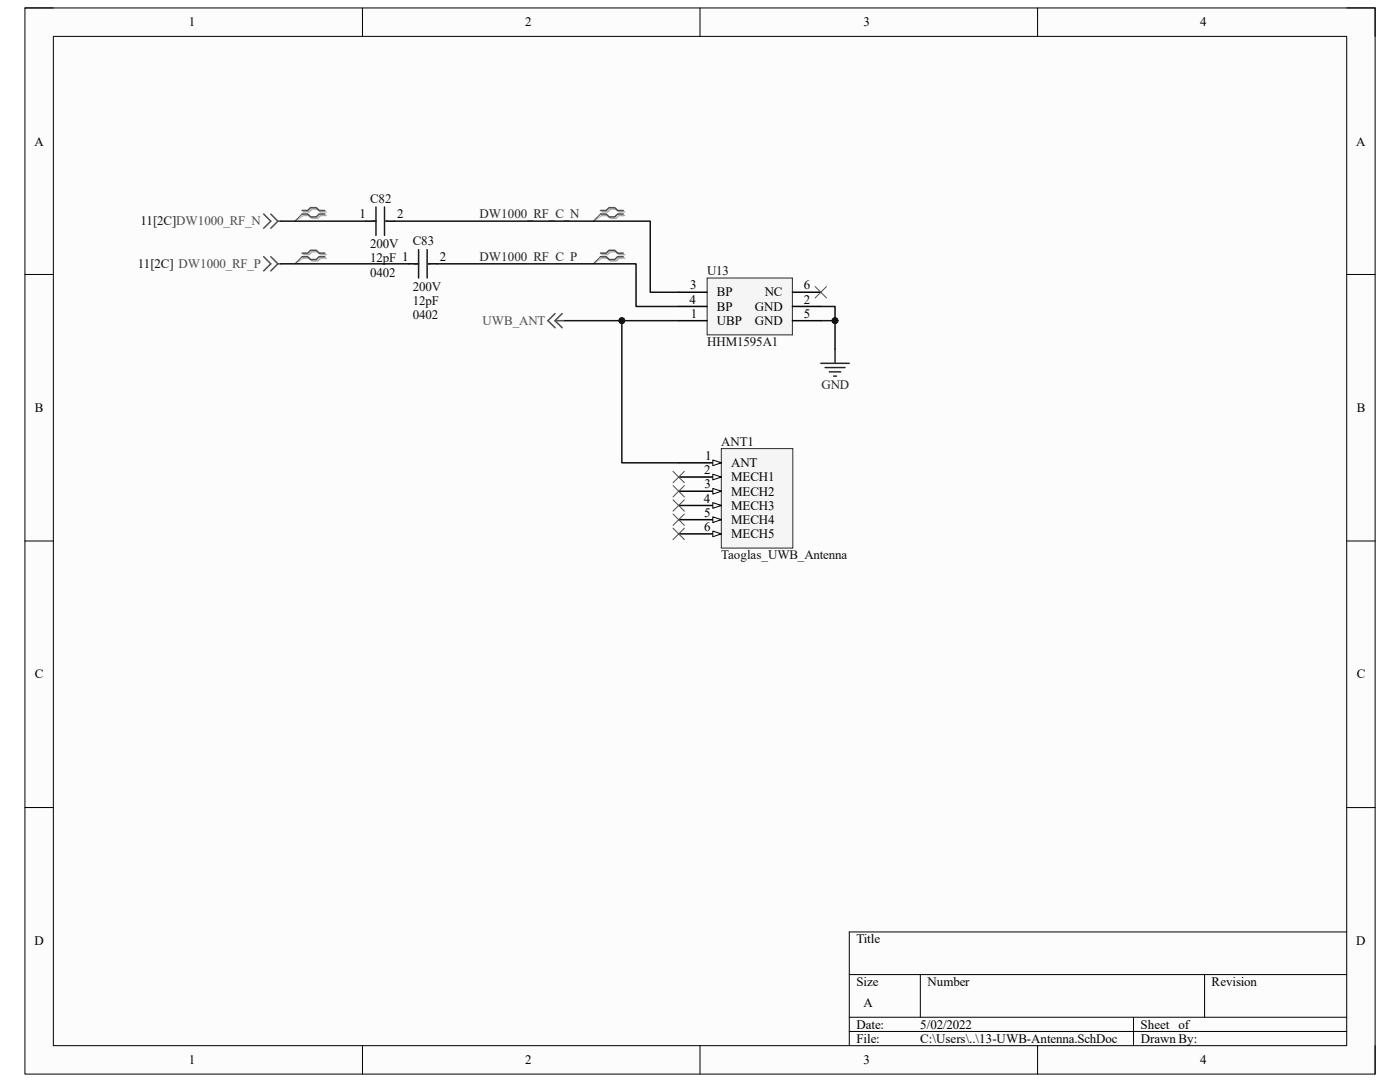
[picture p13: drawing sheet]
<svg xmlns="http://www.w3.org/2000/svg" width="279mm" height="216mm" viewBox="0 0 279 216" stroke-linecap="round" stroke-linejoin="round" font-family="sans-serif">
<defs><g id="words">
<g font-size="2.6">
<text x="37.7" y="5.2">1</text>
<text x="104.8" y="5.2">2</text>
<text x="172.3" y="5.2">3</text>
<text x="239.5" y="5.2">4</text>
<text x="6.9" y="29">A</text>
<text x="270.7" y="29">A</text>
<text x="71.8" y="43.6">1</text>
<text x="79.2" y="43.6">2</text>
<text x="87.8" y="52.1">2</text>
<text x="137.8" y="57.7">3</text>
<text x="143.1" y="59.1">BP</text>
<text x="152.7" y="59.1">NC</text>
<text x="160.4" y="57.7">6</text>
<text x="137.6" y="60.6">4</text>
<text x="137.9" y="63.4">1</text>
<text x="143.1" y="64.8">UBP</text>
<text x="143.1" y="62">BP</text>
<text x="150.7" y="64.8">GND</text>
<text x="150.7" y="62">GND</text>
<text x="160.4" y="63.4">5</text>
<text x="160.4" y="60.6">2</text>
<text x="7" y="82.2">B</text>
<text x="270.8" y="82.2">B</text>
<text x="140.5" y="94.6">2</text>
<text x="140.7" y="91.8">1</text>
<text x="145.9" y="93.2">ANT</text>
<text x="140.5" y="100.3">4</text>
<text x="140.6" y="97.5">3</text>
<text x="145.9" y="96.1">MECH1</text>
<text x="145.9" y="98.9">MECH2</text>
<text x="145.9" y="101.7">MECH3</text>
<text x="140.5" y="106">6</text>
<text x="140.5" y="103.1">5</text>
<text x="145.9" y="104.6">MECH4</text>
<text x="145.9" y="107.4">MECH5</text>
<text x="7" y="135.4">C</text>
<text x="270.8" y="135.4">C</text>
<text x="6.9" y="188.6">D</text>
<text x="170.9" y="188.2">Title</text>
<text x="270.7" y="188.6">D</text>
<text x="170.9" y="196.7">Size</text>
<text x="185.1" y="196.7">Number</text>
<text x="241.8" y="196.7">Revision</text>
<text x="172.3" y="201">A</text>
<text x="170.9" y="205.2">Date:</text>
<text x="170.9" y="208.1">File:</text>
<text x="183.6" y="205.2">5/02/2022</text>
<text x="183.7" y="208.1">C:\Users\..\13-UWB-Antenna.SchDoc</text>
<text x="227.6" y="205.2">Sheet of</text>
<text x="227.7" y="208.1">Drawn By:</text>
<text x="37.7" y="212.3">1</text>
<text x="104.8" y="212.3">2</text>
<text x="172.3" y="212.3">3</text>
<text x="239.5" y="212.3">4</text>
</g>
<g font-size="2.6" fill="#0e0e0e">
<text x="73.9" y="40.4">C82</text>
<text x="28" y="45">11[2C]DW1000_RF_N</text>
<text x="27.5" y="53.5">11[2C] DW1000_RF_P</text>
<text x="73.9" y="49.5">200V</text>
<text x="73.9" y="52.4">12pF 1</text>
<text x="82.4" y="48.9">C83</text>
<text x="73.9" y="55.2">0402</text>
<text x="82.4" y="58">200V</text>
<text x="141.1" y="54.9">U13</text>
<text x="82.4" y="60.9">12pF</text>
<text x="82.4" y="63.7">0402</text>
<text x="141.1" y="69.1">HHM1595A1</text>
<text x="143.9" y="88.9">ANT1</text>
<text x="143.9" y="111.6">Taoglas_UWB_Antenna</text>
</g>
<g font-size="2.6" fill="#262626">
<text x="95.7" y="43.6">DW1000_RF_C_N</text>
<text x="95.7" y="52.1">DW1000_RF_C_P</text>
<text x="163.9" y="77.6">GND</text>
</g>
<text font-size="2.6" fill="#4c4c4c" x="96.3" y="64.8">UWB_ANT</text>
</g></defs>
<path d="M5 1.6h269.4v212.7h-269.4z" fill-rule="evenodd" fill="#fcfcfc"/>
<path d="M5 1.6h269.4v212.7h-269.4z" fill="none" stroke="#000" stroke-width=".2"/>
<path d="M10.6 7.3h258.2v201.4h-258.2z" fill-rule="evenodd" fill="#fcfcfc"/>
<g fill="none" stroke="#000" stroke-width=".2">
<path d="M5 1.6h5.6M10.6 7.3h258.2v201.4h-258.2zM72.3 1.6v5.7M139.7 1.6v5.7M207.1 1.6v5.7M268.8 1.6h5.6v5.7M5 54.8h5.6M268.8 54.8h5.6M5 107.9h5.6M268.8 107.9h5.6M5 161.1h5.6M268.8 161.1h5.6"/>
<path d="M169.5 194.5h99.3M183.7 194.5v8.5M240.4 194.5v8.5M268.8 186h-99.3v22.7M72.3 208.7v5.6M139.7 208.7v5.6M169.5 203h99.3M169.5 205.8h99.3M207.1 208.7v5.6M226.2 203v5.7M274.4 208.7v5.6"/>
</g>
<path d="M141.1 55.5h17v11.3h-17z" fill-rule="evenodd" fill="#f5f5f5"/>
<path d="M141.1 55.5h17v11.3h-17z" fill="none" stroke="#262626" stroke-width=".2"/>
<path d="M73 44.1h2M77 44.1h1.7M81.6 52.6h1.9M85.5 52.6h1.7M135.4 58.3h5.7M158.1 58.3h5.7M135.4 64h5.7M135.4 61.2h5.7M158.1 64h5.7M158.1 61.2h5.7" fill="none" stroke="#000" stroke-width=".3"/>
<path d="M163.8 72.5h5.7M164.7 73.3h3.9M165.5 74.2h2.3M166.4 75.1h.5M166.7 69.7v2.8" fill="none" stroke="#262626" stroke-width=".3"/>
<path d="M52.6 42.7l1.4 1.4-1.4 1.5M52.6 51.2l1.4 1.4-1.4 1.5M54 42.7l1.5 1.4M54 51.2l1.5 1.4M55.5 44.1l-1.5 1.5M55.5 44.1h.5M55.5 52.6l-1.5 1.5M55.5 52.6h.5M110.8 64l1.4 1.4M110.8 62.6l-1.4 1.4 1.4 1.4M110.8 64h2M112.2 62.6l-1.4 1.4" fill="none" stroke="#4c4c4c" stroke-width=".3"/>
<path d="M74.2 44.1h.8M75 41.3v5.7M76.7 41.3v5.7M77 44.1h.3M82.7 52.6h.8M83.5 49.8v5.7M85.2 49.8v5.7M85.5 52.6h.3" fill="none" stroke="#1c1c1c" stroke-width=".3"/>
<path d="M144 89.5h14.2v19.9h-14.2z" fill-rule="evenodd" fill="#f5f5f5"/>
<path d="M144 89.5h14.2v19.9h-14.2z" fill="none" stroke="#262626" stroke-width=".2"/>
<path d="M135.4 92.4h8.6" fill="none" stroke="#000" stroke-width=".3"/>
<path d="M142.3 91.8l1.7 .6-1.7 .5z" fill="#fbfbfb"/>
<path d="M142.3 91.8l1.7 .6-1.7 .5z" fill="none" stroke="#000" stroke-width=".2"/>
<path d="M135.4 95.2h8.6" fill="none" stroke="#000" stroke-width=".3"/>
<path d="M142.3 94.6l1.7 .6-1.7 .6z" fill="#fbfbfb"/>
<path d="M142.3 94.6l1.7 .6-1.7 .6z" fill="none" stroke="#000" stroke-width=".2"/>
<path d="M135.4 98h8.6" fill="none" stroke="#000" stroke-width=".3"/>
<path d="M142.3 97.5l1.7 .5-1.7 .6z" fill="#fbfbfb"/>
<path d="M142.3 97.5l1.7 .5-1.7 .6z" fill="none" stroke="#000" stroke-width=".2"/>
<path d="M135.4 100.9h8.6" fill="none" stroke="#000" stroke-width=".3"/>
<path d="M142.3 100.3l1.7 .6-1.7 .5z" fill="#fbfbfb"/>
<path d="M142.3 100.3l1.7 .6-1.7 .5z" fill="none" stroke="#000" stroke-width=".2"/>
<path d="M135.4 103.7h8.6" fill="none" stroke="#000" stroke-width=".3"/>
<path d="M142.3 103.1l1.7 .6-1.7 .6z" fill="#fbfbfb"/>
<path d="M142.3 103.1l1.7 .6-1.7 .6z" fill="none" stroke="#000" stroke-width=".2"/>
<path d="M135.4 106.5h8.6" fill="none" stroke="#000" stroke-width=".3"/>
<path d="M142.3 106l1.7 .5-1.7 .6z" fill="#fbfbfb"/>
<path d="M142.3 106l1.7 .5-1.7 .6z" fill="none" stroke="#000" stroke-width=".2"/>
<g fill="none" stroke="#4c4c4c" stroke-width=".2">
<path d="M60.3 51.2l-1.4 1.4M60.3 42.7l-1.4 1.4M119.8 42.7l-1.4 1.4M119.8 51.2l-1.4 1.4M162.7 57.2l2.2 2.3M164.9 57.2l-2.2 2.3M134.3 94.1l2.3 2.2M134.3 96.9l2.3 2.3M134.3 99.7l2.3 2.3M136.6 94.1l-2.3 2.2M136.6 96.9l-2.3 2.3M136.6 99.7l-2.3 2.3"/>
<path d="M134.3 102.6l2.3 2.2M134.3 105.4l2.3 2.3M136.6 102.6l-2.3 2.2M136.6 105.4l-2.3 2.3"/>
</g>
<path d="M60.6 50.8h1.1l.6-.6h1.1l.6 .6h1.1M60.6 51.5h1.1l.6 .6h1.1l.6-.6h1.1M60.6 42.3h1.1l.6-.6h1.1l.6 .6h1.1M60.6 43h1.1l.6 .6h1.1l.6-.6h1.1M120.1 42.3h1.2l.5-.6h1.2l.5 .6h1.2M120.1 43h1.2l.5 .6h1.2l.5-.6h1.2M120.1 50.8h1.2l.5-.6h1.2l.5 .6h1.2M120.1 51.5h1.2l.5 .6h1.2l.5-.6h1.2" fill="none" stroke="#aeaeae" stroke-width=".3"/>
<path d="M60.6 51.5l-1.7 1.1M60.6 43l-1.7 1.1M120.1 43l-1.7 1.1M120.1 51.5l-1.7 1.1" fill="none" stroke="#aeaeae" stroke-width=".2"/>
<path d="M60.3 50.5h1.1l.6-.6h1.1l.6 .6h1.1M60.3 51.2h1.1l.6 .6h1.1l.6-.6h1.1M60.3 42h1.1l.6-.6h1.1l.6 .6h1.1M60.3 42.7h1.1l.6 .6h1.1l.6-.6h1.1M119.8 42h1.2l.5-.6h1.2l.6 .6h1.1M119.8 42.7h1.2l.5 .6h1.2l.6-.6h1.1M119.8 50.5h1.2l.5-.6h1.2l.6 .6h1.1M119.8 51.2h1.2l.5 .6h1.2l.6-.6h1.1" fill="none" stroke="#4c4c4c" stroke-width=".3"/>
<path d="M163.8 64h2.9" fill="none" stroke="#0e0e0e" stroke-width=".3"/>
<circle cx="166.6" cy="64" r=".57" fill="#0e0e0e"/>
<circle cx="166.6" cy="64" r=".57" fill="none" stroke="#0e0e0e" stroke-width=".2"/>
<path d="M56 52.6h25.6M56 44.1h17M78.7 44.1h51.1v14.2h5.6M87.2 52.6h39.7v8.6h8.5M112.8 64h22.6" fill="none" stroke="#0e0e0e" stroke-width=".3"/>
<circle cx="124.1" cy="64" r=".57" fill="#0e0e0e"/>
<circle cx="124.1" cy="64" r=".57" fill="none" stroke="#0e0e0e" stroke-width=".2"/>
<path d="M163.8 61.2h2.9v8.5" fill="none" stroke="#0e0e0e" stroke-width=".3"/>
<circle cx="166.6" cy="64" r=".57" fill="#0e0e0e"/>
<circle cx="166.6" cy="64" r=".57" fill="none" stroke="#0e0e0e" stroke-width=".2"/>
<path d="M124.1 64v28.4h11.3" fill="none" stroke="#0e0e0e" stroke-width=".3"/>
<circle cx="124.1" cy="64" r=".57" fill="#0e0e0e"/>
<circle cx="124.1" cy="64" r=".57" fill="none" stroke="#0e0e0e" stroke-width=".2"/>
<use href="#words"/>
</svg>
